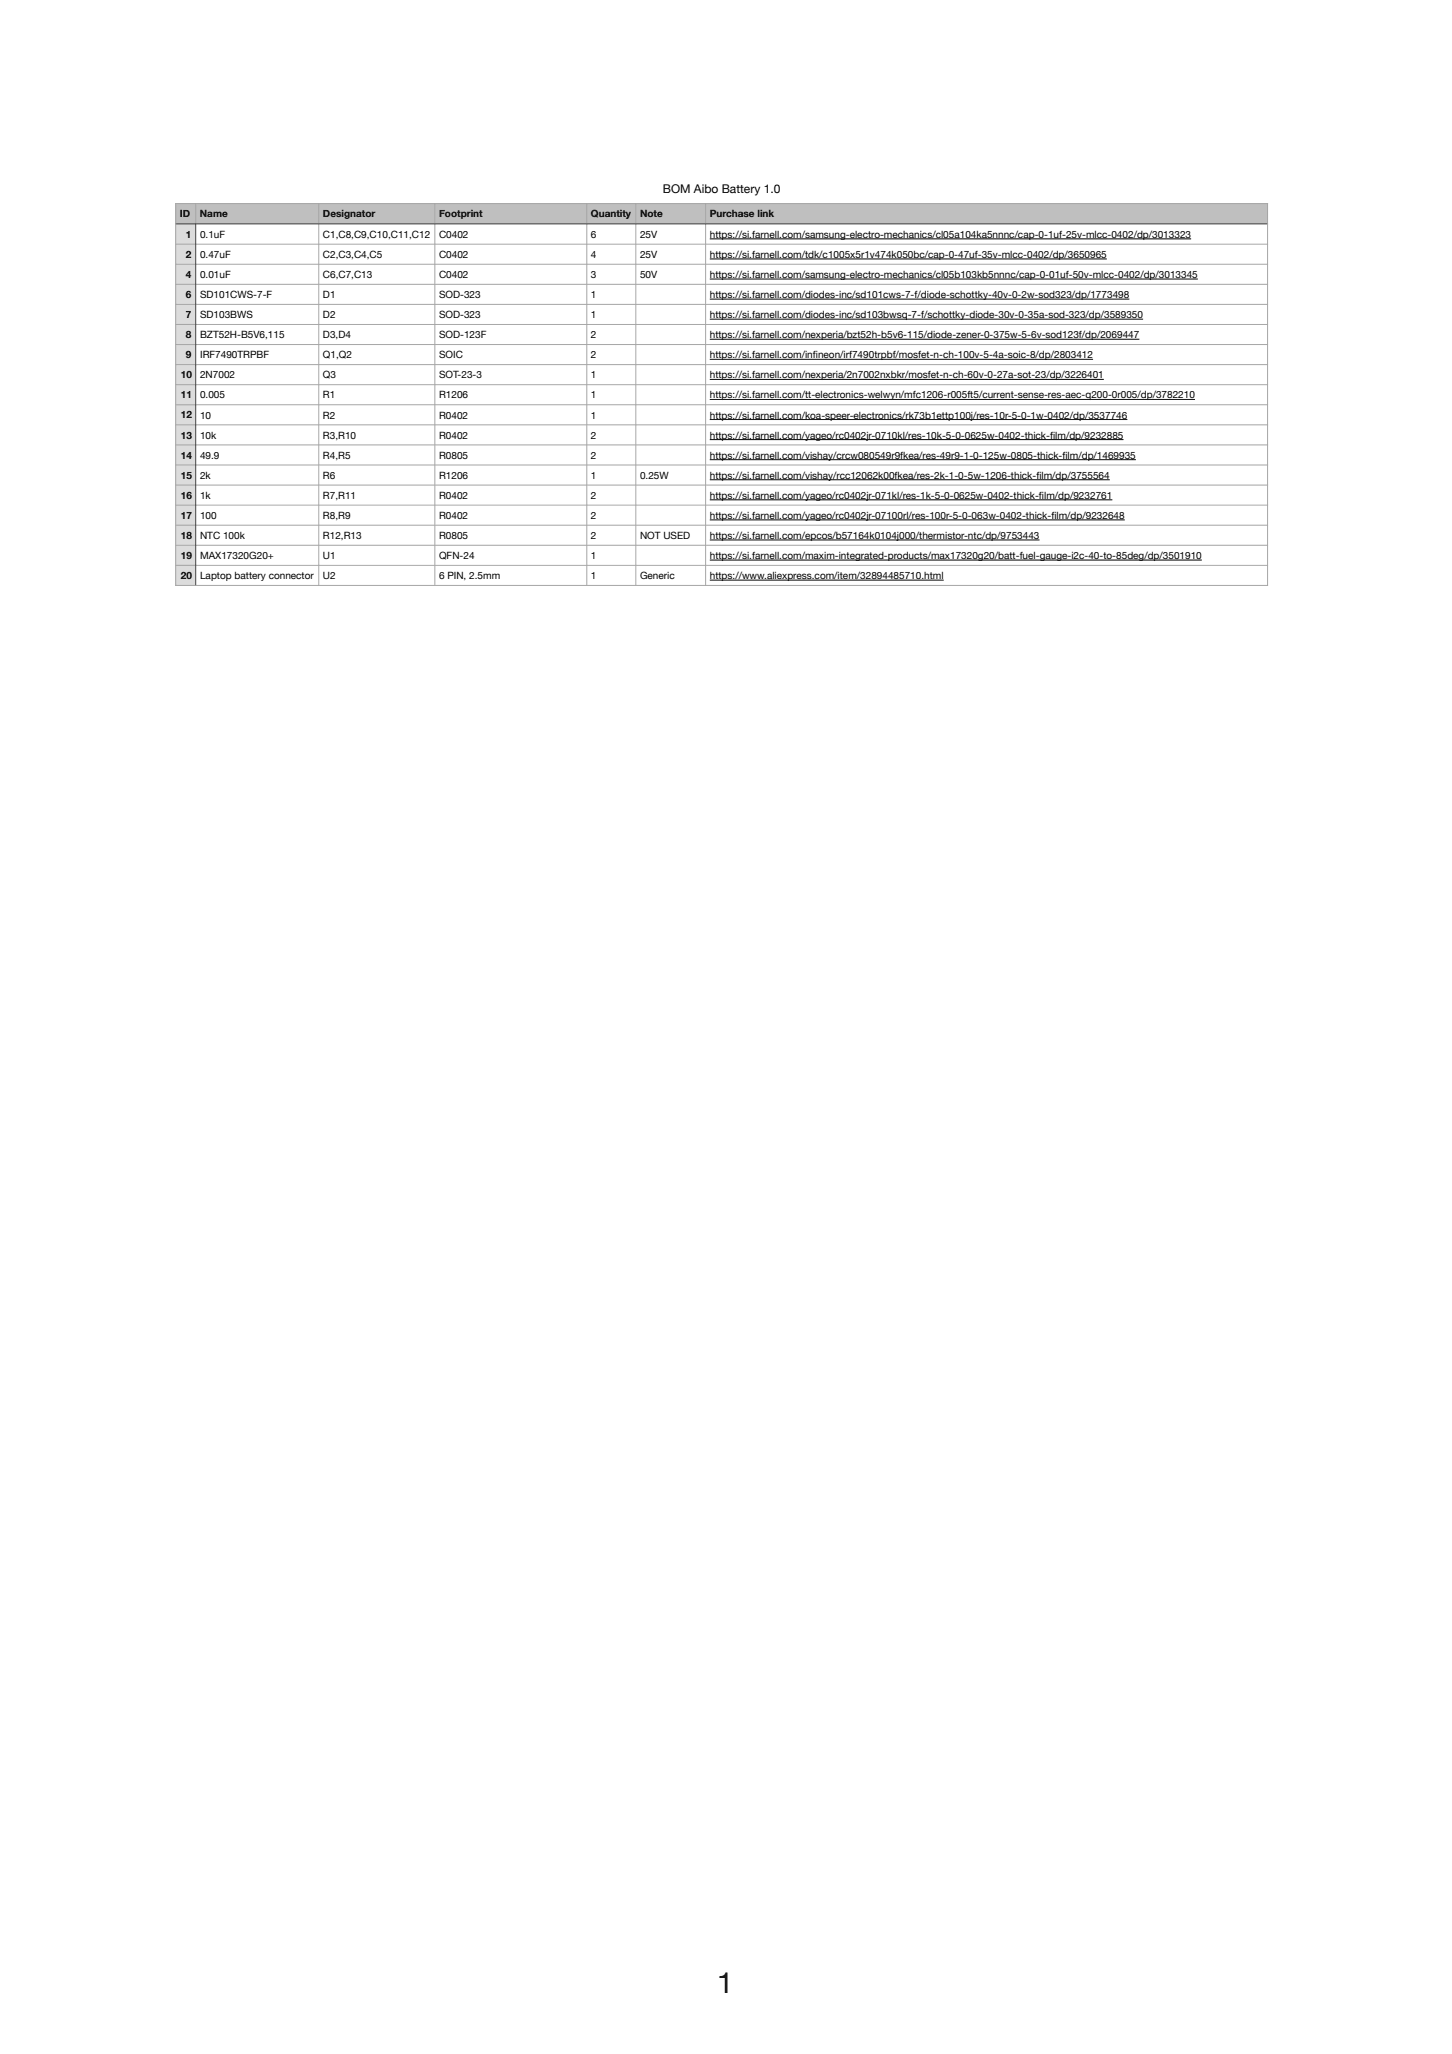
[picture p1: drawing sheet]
<svg xmlns="http://www.w3.org/2000/svg" width="512mm" height="724mm" viewBox="0 0 512 724" stroke-linecap="round" stroke-linejoin="round" font-family="sans-serif">
<defs><g id="words">
<text font-size="10.3" x="252.9" y="703.1">1</text>
<text font-size="4.2" x="233.7" y="68.1">BOM Aibo Battery 1.0</text>
<g font-size="3.5">
<text x="63.4" y="76.7">ID</text>
<text x="70.5" y="76.7">Name</text>
<text x="113.9" y="76.7">Designator</text>
<text x="154.8" y="76.7">Footprint</text>
<text x="208.4" y="76.7">Quantity</text>
<text x="225.7" y="76.7">Note</text>
<text x="250.3" y="76.7">Purchase link</text>
<text x="65.5" y="83.9">1</text>
<text x="70.6" y="83.9">0.1uF</text>
<text x="113.9" y="83.9">C1,C8,C9,C10,C11,C12</text>
<text x="154.8" y="83.9">C0402</text>
<text x="208.4" y="83.9">6</text>
<text x="225.7" y="83.9">25V</text>
<text x="250.3" y="83.9">https://si.farnell.com/samsung-electro-mechanics/cl05a104ka5nnnc/cap-0-1uf-25v-mlcc-0402/dp/3013323</text>
<text x="65.5" y="91">2</text>
<text x="70.6" y="91">0.47uF</text>
<text x="113.9" y="91">C2,C3,C4,C5</text>
<text x="154.8" y="91">C0402</text>
<text x="208.4" y="91">4</text>
<text x="225.7" y="91">25V</text>
<text x="250.3" y="91">https://si.farnell.com/tdk/c1005x5r1v474k050bc/cap-0-47uf-35v-mlcc-0402/dp/3650965</text>
<text x="65.5" y="98">4</text>
<text x="70.6" y="98.1">0.01uF</text>
<text x="113.9" y="98.1">C6,C7,C13</text>
<text x="154.8" y="98.1">C0402</text>
<text x="208.4" y="98.1">3</text>
<text x="225.7" y="98.1">50V</text>
<text x="250.3" y="98.1">https://si.farnell.com/samsung-electro-mechanics/cl05b103kb5nnnc/cap-0-01uf-50v-mlcc-0402/dp/3013345</text>
<text x="65.5" y="105.1">6</text>
<text x="70.6" y="105.1">SD101CWS-7-F</text>
<text x="113.9" y="105.1">D1</text>
<text x="154.8" y="105.1">SOD-323</text>
<text x="208.4" y="105.1">1</text>
<text x="250.3" y="105.1">https://si.farnell.com/diodes-inc/sd101cws-7-f/diode-schottky-40v-0-2w-sod323/dp/1773498</text>
<text x="65.5" y="112.2">7</text>
<text x="70.6" y="112.2">SD103BWS</text>
<text x="113.9" y="112.2">D2</text>
<text x="154.8" y="112.2">SOD-323</text>
<text x="208.4" y="112.2">1</text>
<text x="250.3" y="112.2">https://si.farnell.com/diodes-inc/sd103bwsq-7-f/schottky-diode-30v-0-35a-sod-323/dp/3589350</text>
<text x="65.5" y="119.3">8</text>
<text x="70.6" y="119.3">BZT52H-B5V6,115</text>
<text x="113.9" y="119.3">D3,D4</text>
<text x="154.8" y="119.3">SOD-123F</text>
<text x="208.4" y="119.3">2</text>
<text x="250.3" y="119.3">https://si.farnell.com/nexperia/bzt52h-b5v6-115/diode-zener-0-375w-5-6v-sod123f/dp/2069447</text>
<text x="65.5" y="126.4">9</text>
<text x="70.6" y="126.4">IRF7490TRPBF</text>
<text x="113.9" y="126.4">Q1,Q2</text>
<text x="154.8" y="126.4">SOIC</text>
<text x="208.4" y="126.4">2</text>
<text x="250.3" y="126.4">https://si.farnell.com/infi neon/irf7490trpbf/mosfet-n-ch-100v-5-4a-soic-8/dp/2803412</text>
<text x="63.8" y="133.4">10</text>
<text x="70.6" y="133.5">2N7002</text>
<text x="113.9" y="133.5">Q3</text>
<text x="154.8" y="133.5">SOT-23-3</text>
<text x="208.4" y="133.5">1</text>
<text x="250.3" y="133.5">https://si.farnell.com/nexperia/2n7002nxbkr/mosfet-n-ch-60v-0-27a-sot-23/dp/3226401</text>
<text x="63.8" y="140.5">11</text>
<text x="70.6" y="140.5">0.005</text>
<text x="113.9" y="140.5">R1</text>
<text x="154.8" y="140.5">R1206</text>
<text x="208.4" y="140.5">1</text>
<text x="250.3" y="140.5">https://si.farnell.com/tt-electronics-welwyn/mfc1206-r005ft5/current-sense-res-aec-q200-0r005/dp/3782210</text>
<text x="63.8" y="147.6">12</text>
<text x="70.6" y="147.6">10</text>
<text x="113.9" y="147.6">R2</text>
<text x="154.8" y="147.6">R0402</text>
<text x="208.4" y="147.6">1</text>
<text x="250.3" y="147.6">https://si.farnell.com/koa-speer-electronics/rk73b1ettp100j/res-10r-5-0-1w-0402/dp/3537746</text>
<text x="63.8" y="154.7">13</text>
<text x="70.6" y="154.7">10k</text>
<text x="113.9" y="154.7">R3,R10</text>
<text x="154.8" y="154.7">R0402</text>
<text x="208.4" y="154.7">2</text>
<text x="250.3" y="154.7">https://si.farnell.com/yageo/rc0402jr-0710kl/res-10k-5-0-0625w-0402-thick-fi lm/dp/9232885</text>
<text x="63.8" y="161.8">14</text>
<text x="70.6" y="161.8">49.9</text>
<text x="113.9" y="161.8">R4,R5</text>
<text x="154.8" y="161.8">R0805</text>
<text x="208.4" y="161.8">2</text>
<text x="250.3" y="161.8">https://si.farnell.com/vishay/crcw080549r9fkea/res-49r9-1-0-125w-0805-thick-fi lm/dp/1469935</text>
<text x="63.8" y="168.8">15</text>
<text x="70.6" y="168.9">2k</text>
<text x="113.9" y="168.9">R6</text>
<text x="154.8" y="168.9">R1206</text>
<text x="208.4" y="168.9">1</text>
<text x="225.7" y="168.9">0.25W</text>
<text x="250.3" y="168.9">https://si.farnell.com/vishay/rcc12062k00fkea/res-2k-1-0-5w-1206-thick-fi lm/dp/3755564</text>
<text x="63.8" y="175.9">16</text>
<text x="70.6" y="175.9">1k</text>
<text x="113.9" y="175.9">R7,R11</text>
<text x="154.8" y="175.9">R0402</text>
<text x="208.4" y="175.9">2</text>
<text x="250.3" y="175.9">https://si.farnell.com/yageo/rc0402jr-071kl/res-1k-5-0-0625w-0402-thick-fi lm/dp/9232761</text>
<text x="63.8" y="183">17</text>
<text x="70.6" y="183">100</text>
<text x="113.9" y="183">R8,R9</text>
<text x="154.8" y="183">R0402</text>
<text x="208.4" y="183">2</text>
<text x="250.3" y="183">https://si.farnell.com/yageo/rc0402jr-07100rl/res-100r-5-0-063w-0402-thick-fi lm/dp/9232648</text>
<text x="63.8" y="190.1">18</text>
<text x="70.6" y="190.1">NTC 100k</text>
<text x="113.9" y="190.1">R12,R13</text>
<text x="154.8" y="190.1">R0805</text>
<text x="208.4" y="190.1">2</text>
<text x="225.7" y="190.1">NOT USED</text>
<text x="250.3" y="190.1">https://si.farnell.com/epcos/b57164k0104j000/thermistor-ntc/dp/9753443</text>
<text x="63.8" y="197.2">19</text>
<text x="70.6" y="197.2">MAX17320G20+</text>
<text x="113.9" y="197.2">U1</text>
<text x="154.8" y="197.2">QFN-24</text>
<text x="208.4" y="197.2">1</text>
<text x="250.3" y="197.2">https://si.farnell.com/maxim-integrated-products/max17320g20/batt-fuel-gauge-i2c-40-to-85deg/dp/3501910</text>
<text x="63.8" y="204.2">20</text>
<text x="70.6" y="204.3">Laptop battery connector</text>
<text x="113.9" y="204.3">U2</text>
<text x="154.8" y="204.3">6 PIN, 2.5mm</text>
<text x="208.4" y="204.3">1</text>
<text x="225.7" y="204.3">Generic</text>
<text x="250.3" y="204.3">https://www.aliexpress.com/item/32894485710.html</text>
</g>
</g></defs>
<g fill="#bec0bf">
<path d="M62 71.8h7v7.2h-7z"/>
<path d="M69 71.8h43.4v7.2h-43.4z"/>
<path d="M112.4 71.8h40.9v7.2h-40.9z"/>
<path d="M153.3 71.8h53.6v7.2h-53.6z"/>
<path d="M206.9 71.8h17.3v7.2h-17.3z"/>
<path d="M224.2 71.8h24.6v7.2h-24.6z"/>
<path d="M248.8 71.8h198.1v7.2h-198.1z"/>
</g>
<g fill="#dcdcdc">
<path d="M62 79h7v7.1h-7z"/>
<path d="M62 86.1h7v7.1h-7z"/>
<path d="M62 93.2h7v7.1h-7z"/>
<path d="M62 100.3h7v7.1h-7z"/>
<path d="M62 107.4h7v7h-7z"/>
<path d="M62 114.4h7v7.1h-7z"/>
<path d="M62 121.5h7v7.1h-7z"/>
<path d="M62 128.6h7v7.1h-7z"/>
<path d="M62 135.7h7v7.1h-7z"/>
<path d="M62 142.8h7v7h-7z"/>
<path d="M62 149.8h7v7.1h-7z"/>
<path d="M62 156.9h7v7.1h-7z"/>
<path d="M62 164h7v7.1h-7z"/>
<path d="M62 171.1h7v7.1h-7z"/>
<path d="M62 178.2h7v7.1h-7z"/>
<path d="M62 185.3h7v7h-7z"/>
<path d="M62 192.3h7v7.1h-7z"/>
<path d="M62 199.4h7v7.1h-7z"/>
</g>
<g fill="none" stroke="#000" stroke-width=".35">
<path d="M250.3 84.3h169.7M250.3 91.3h140M250.3 98.4h172M250.3 105.5h147.9M250.3 112.6h152.7M250.3 119.7h151.4M250.3 126.7h135.1M250.3 133.8h138.9M250.3 140.9h171M250.3 148h147.2M250.3 155.1h145.8M250.3 162.1h150.2"/>
<path d="M250.3 169.2h141M250.3 176.3h141.9M250.3 183.4h146.3M250.3 190.5h116.2M250.3 197.5h173.5M250.3 204.6h82.4"/>
</g>
<g fill="none" stroke="#a6a6a6" stroke-width=".35">
<path d="M61.8 71.8h385.3M62 71.7v135M69 71.7v7.1M112.4 71.7v135M153.3 71.7v135M206.9 71.7v135M224.2 71.7v135M248.8 71.7v135M446.9 71.7v135M61.8 86.1h385.3M61.8 93.2h385.3M61.8 100.3h385.3"/>
<path d="M61.8 107.4h385.3M61.8 114.4h385.3M61.8 121.5h385.3M61.8 128.6h385.3M61.8 135.7h385.3M61.8 142.8h385.3M61.8 149.8h385.3M61.8 156.9h385.3M61.8 164h385.3M61.8 171.1h385.3M61.8 178.2h385.3M61.8 185.3h385.3"/>
<path d="M61.8 192.3h385.3M61.8 199.4h385.3M61.8 206.5h385.3"/>
</g>
<path d="M61.8 79h385.3M69 78.8v127.9" fill="none" stroke="#404040" stroke-width=".35"/>
<use href="#words"/>
</svg>
